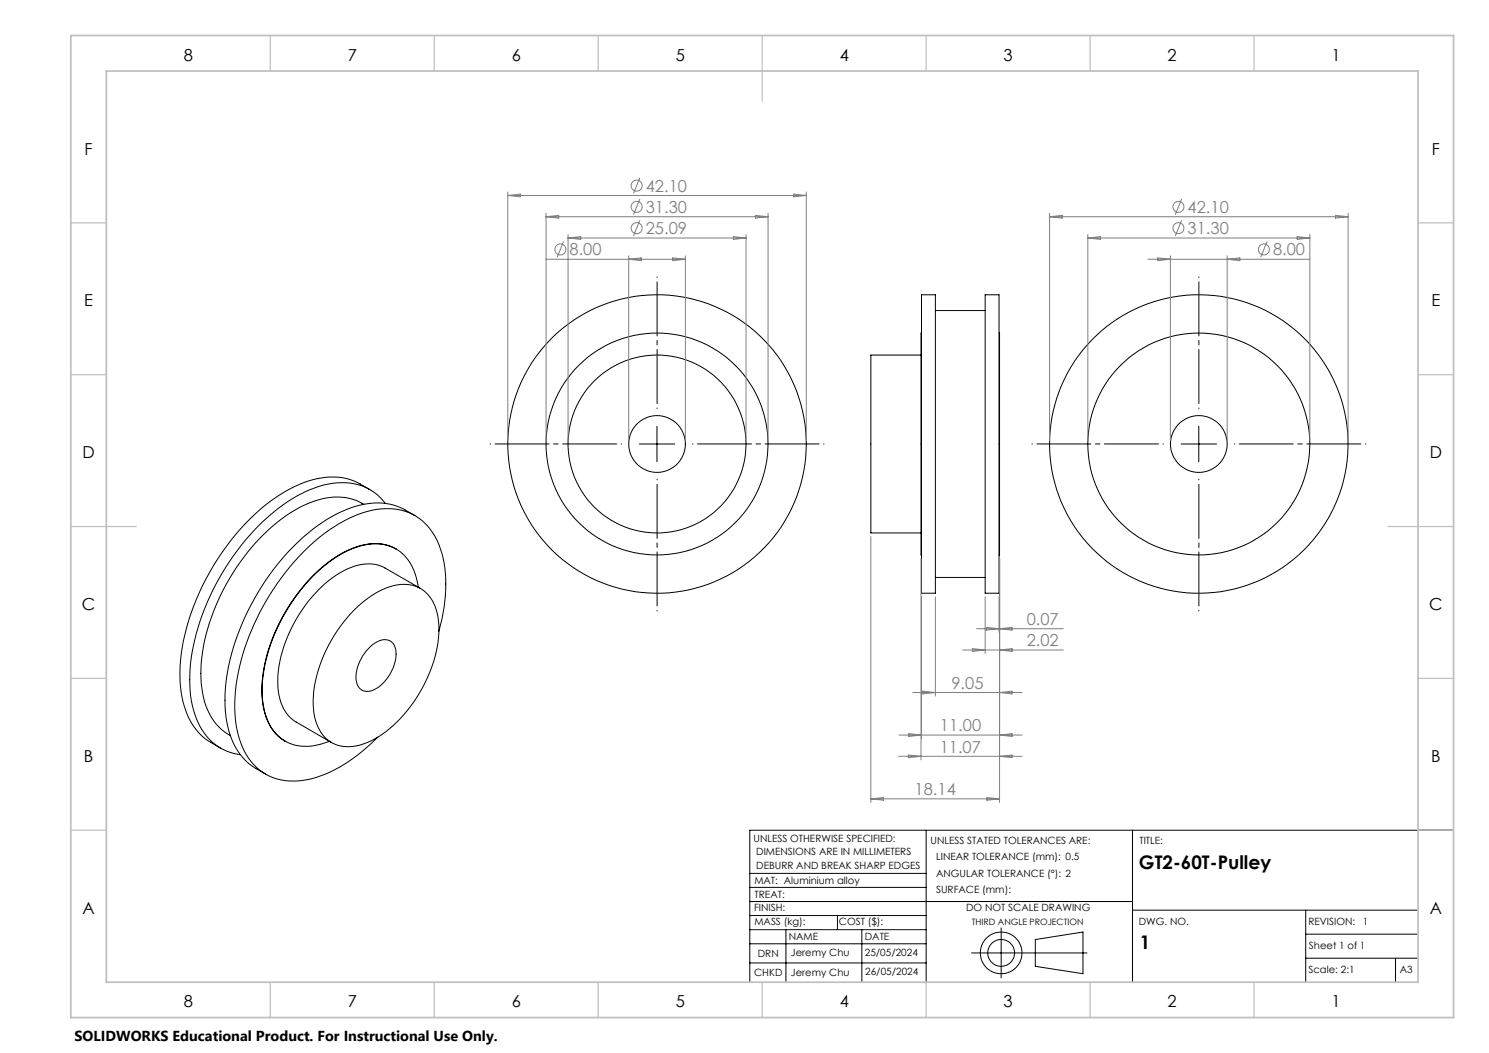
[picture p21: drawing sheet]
<svg xmlns="http://www.w3.org/2000/svg" width="420mm" height="297mm" viewBox="0 0 420 297" stroke-linecap="round" stroke-linejoin="round" font-family="sans-serif">
<defs><g id="words">
<g font-size="5.3">
<text x="321.3" y="245.2">GT2-60T-Pulley</text>
<text x="321.5" y="267.8">1</text>
</g>
<g font-size="4.7">
<text x="51.8" y="17.2">8</text>
<text x="98.1" y="17.2">7</text>
<text x="144.3" y="17.2">6</text>
<text x="190.6" y="17.2">5</text>
<text x="236.8" y="17.2">4</text>
<text x="283.1" y="17.2">3</text>
<text x="329.3" y="17.2">2</text>
<text x="375.6" y="17.2">1</text>
<text x="23.9" y="43.6">F</text>
<text x="403.9" y="43.6">F</text>
<text x="23.8" y="86.4">E</text>
<text x="403.8" y="86.4">E</text>
<text x="23.3" y="129.3">D</text>
<text x="403.3" y="129.3">D</text>
<text x="23.1" y="172.1">C</text>
<text x="403.1" y="172.1">C</text>
<text x="23.7" y="214.9">B</text>
<text x="403.7" y="214.9">B</text>
<text x="23.3" y="257.8">A</text>
<text x="403.3" y="257.8">A</text>
<text x="51.8" y="284.2">8</text>
<text x="98.1" y="284.2">7</text>
<text x="144.3" y="284.2">6</text>
<text x="190.6" y="284.2">5</text>
<text x="236.8" y="284.2">4</text>
<text x="283.1" y="284.2">3</text>
<text x="329.3" y="284.2">2</text>
<text x="375.6" y="284.2">1</text>
</g>
<g font-size="4.7" fill="#808080">
<text x="182.2" y="54">42.10</text>
<text x="182.2" y="60">31.30</text>
<text x="335" y="60">42.10</text>
<text x="182.2" y="66">25.09</text>
<text x="335" y="66">31.30</text>
<text x="160.6" y="72">8.00</text>
<text x="359.1" y="72">8.00</text>
<text x="289.6" y="176.3">0.07</text>
<text x="289.6" y="182.3">2.02</text>
<text x="268.4" y="194.3">9.05</text>
<text x="265.1" y="206.3">11.00</text>
<text x="265.1" y="212.3">11.07</text>
<text x="258" y="224.3">18.14</text>
</g>
<text font-size="4.1" x="21" y="293.7">SOLIDWORKS Educational Product. For Instructional Use Only.</text>
<g font-size="2.8">
<text x="212.5" y="237.4">UNLESS OTHERWISE SPECIFIED:</text>
<text x="262.5" y="238">UNLESS STATED TOLERANCES ARE:</text>
<text x="321.4" y="238">TITLE:</text>
<text x="213.3" y="245">DEBURR AND BREAK SHARP EDGES</text>
<text x="213.3" y="241.2">DIMENSIONS ARE IN MILLIMETERS</text>
<text x="264" y="242.5">LINEAR TOLERANCE (mm): 0.5</text>
<text x="212.8" y="249.3">MAT: Aluminium alloy</text>
<text x="264" y="251.8">SURFACE (mm):</text>
<text x="264" y="247.3">ANGULAR TOLERANCE (°): 2</text>
<text x="212.7" y="256.9">FINISH:</text>
<text x="212.9" y="253.2">TREAT:</text>
<text x="272.5" y="256.9">DO NOT SCALE DRAWING</text>
<text x="212.8" y="261">MASS (kg):</text>
<text x="236.6" y="261">COST ($):</text>
<text x="321.2" y="261">DWG. NO.</text>
<text x="369.1" y="261">REVISION:</text>
<text x="384.4" y="261">1</text>
<text x="213.8" y="269.9">DRN</text>
<text x="222.5" y="265.2">NAME</text>
<text x="223.1" y="269.8">Jeremy Chu</text>
<text x="243.9" y="269.7">25/05/2024</text>
<text x="243.9" y="265.1">DATE</text>
<text x="369.2" y="267.8">Sheet 1 of 1</text>
<text x="212.7" y="275.4">CHKD</text>
<text x="223.1" y="275.3">Jeremy Chu</text>
<text x="244.1" y="275.1">26/05/2024</text>
<text x="369.1" y="274.5">Scale: 2:1</text>
<text x="394.8" y="274.5">A3</text>
</g>
<text font-size="2.5" x="274.2" y="260.9">THIRD ANGLE PROJECTION</text>
</g></defs>
<g fill="none" stroke="#000" stroke-width=".28">
<path d="M259.9 83.1h3.9v84.2h-3.9zM259.9 93.9h-.1v62.6h.1M263.8 87.6h14.1M277.9 83.1h3.9v84.2h-3.9zM281.8 93.9h.1v62.6h-.1M259.8 100.2h-14.2v50.1h14.2M104.3 138.1a18.2 18.2 0 0 0-17.4-2.4 49.6 49.6 0 0 0-23.2 18.6 65.8 65.8 0 0 0-12.9 33.5 27.9 27.9 0 0 0 3.9 17.2l1.4 1.8 1.6 1.5 4.5 2.7M180.3 125.2h10M185.3 120.2v10M333.2 125.2h9.9M338.1 120.2v10M102.6 142.2a16.5 16.5 0 0 0-15.5-.2 48.1 48.1 0 0 0-20.3 17.9 55.2 55.2 0 0 0-10.1 31.5 19.8 19.8 0 0 0 5.6 14.2l2.7 1.9"/>
<path d="M108.7 142a15.2 15.2 0 0 0-15.8-5.5 41.1 41.1 0 0 0-21.1 13 67.9 67.9 0 0 0-18.2 39.1 28.4 28.4 0 0 0 3.5 17.5 14.5 14.5 0 0 0 10.7 6.8M111.7 154.8a14.2 14.2 0 0 0-13.4 .3 44.2 44.2 0 0 0-19.5 20.6 40.5 40.5 0 0 0-4.7 22.8 13.8 13.8 0 0 0 6.3 10.6M117 145.4l-2.7-1.6a18 18 0 0 0-15.4-.5 48.9 48.9 0 0 0-20.8 16 66.5 66.5 0 0 0-14.6 36.6 26.7 26.7 0 0 0 4.2 16.9l1.5 1.7 1.7 1.4 4 2.4M99.7 172.3a23.3 23.3 0 0 1 13.2-7.5 9.4 9.4 0 0 1 10.4 8.2 31 31 0 0 1-3.7 20.2 35.2 35.2 0 0 1-15.8 16.2 10.5 10.5 0 0 1-12.2-1.5 15.3 15.3 0 0 1-3.2-11.8 40.1 40.1 0 0 1 11.3-23.8zM118 165.6a13.7 13.7 0 0 0-7.1-11.2 14.8 14.8 0 0 0-12.5 .8 44.1 44.1 0 0 0-19.5 20.6 38.8 38.8 0 0 0-4.5 23.9 12.3 12.3 0 0 0 8.7 10.4 15.9 15.9 0 0 0 9.8-1M118.6 166l-10-5.8a11.4 11.4 0 0 0-10.7 .3 37.1 37.1 0 0 0-16.9 19.3 28.3 28.3 0 0 0-2 17.4 10.4 10.4 0 0 0 4.5 6.5l10 5.7M123.8 178a40.1 40.1 0 0 0 .4-23.1 15.4 15.4 0 0 0-18-11.2 39.9 39.9 0 0 0-21.1 12.4 68.5 68.5 0 0 0-18.7 39 28.5 28.5 0 0 0 3.7 18.8 15.3 15.3 0 0 0 16.3 6.1 40.6 40.6 0 0 0 20.1-12.1M263.8 162.9h14.1M104.3 182.5a5.1 5.1 0 0 1 6-1.6 5.3 5.3 0 0 1 1.1 5.7 11.9 11.9 0 0 1-6.5 8.2 3.2 3.2 0 0 1-4.5-3.1 12.3 12.3 0 0 1 3.9-9.2zM261.2 234.2v42.8M319.4 234.2v42.8M400 234.2h-188.5v42.8"/>
<path d="M211.5 250.3h49.7M211.5 254.3h107.9M211.5 246.3h49.7M211.5 258.2h49.7M236.2 258.2v4M319.4 256.7h80.6M368.3 256.7v20.3M211.5 262.2h49.7M211.5 266.2h49.7M211.5 271.6h49.7M221.7 262.2v14.8M243.1 262.2v14.8"/>
<path d="M274 268.8h32.6M282.4 261.7v14.1M292 265l13.5-2.1v11.7l-13.5-2zM368.3 263.5h31.7M368.3 270.3h31.7M393.6 270.3v6.7"/>
<circle cx="185.3" cy="125.2" r="8"/>
<circle cx="185.3" cy="125.2" r="42.1"/>
<circle cx="185.3" cy="125.2" r="25.1"/>
<circle cx="185.3" cy="125.2" r="31.3"/>
<circle cx="338.1" cy="125.2" r="8"/>
<circle cx="338.1" cy="125.2" r="31.3"/>
<circle cx="338.1" cy="125.2" r="42.1"/>
<circle cx="282.4" cy="268.8" r="5.9"/>
<circle cx="282.4" cy="268.8" r="3.8"/>
</g>
<g fill="none" stroke="#808080" stroke-width=".28">
<path d="M143.2 54.1v70.1M143.2 55.1h84.2M143.2 55.1l3.6-.4v.8zM180.5 56.1l-1.8 4.5M180.5 50.1l-1.8 4.5M223.9 54.7l3.5 .4-3.5 .4zM227.4 54.1v70.1M333.3 56.1l-1.8 4.5M154 60.1v64.1M154 61.1h62.6M154 61.1l3.6-.4v.8zM154.1 73.1h39.2"/>
<path d="M159 68.1l-1.8 4.5M160.2 66.1v58.1M160.2 67.1h50.2M160.2 67.1l3.6-.4v.8zM177.3 72.1v52.1M177.3 73.1l3.6-.4v.8zM180.5 62.1l-1.8 4.5M189.8 72.7l3.5 .4-3.5 .4zM193.3 72.1v52.1M206.9 66.7l3.5 .4-3.5 .4zM210.4 66.1v58.1M213.1 60.7l3.5 .4-3.5 .4z"/>
<path d="M216.6 60.1v64.1M296.1 61.1h84.2M296.1 60.1v64.1M296.1 61.1l3.5-.4v.8zM306.8 67.1h62.7M306.8 66.1v58.1M306.8 67.1l3.6-.4v.8zM323.8 73.1h45.6M326.6 72.7l3.5 .4-3.5 .4zM330.1 72.1v52.1M333.3 62.1l-1.8 4.5M346.1 72.1v52.1"/>
<path d="M346.1 73.1l3.6-.4v.8zM357.4 68.1l-1.8 4.5M365.9 66.7l3.6 .4-3.6 .4zM369.5 66.1v58.1M376.7 60.7l3.6 .4-3.6 .4zM380.3 60.1v64.1M245.6 151.3v75M259.8 157.5v56.8M281.9 157.5v68.8M259.9 168.3v40M263.8 168.3v28M275.4 177.3h24.5"/>
<path d="M277.9 168.3v16M278.2 176.9l3.6 .4-3.6 .4zM281.8 168.3v10M281.9 177.3l3.6-.4v.8zM257.5 195.3h30.8M260.3 194.9l3.5 .4-3.5 .4zM271.5 183.3h28.4M274.3 182.9l3.6 .4-3.6 .4zM281.9 183.3l3.6-.4v.8zM281.9 195.3l3.6-.4v.8zM253.4 213.3h34.9M253.6 207.3h34.7"/>
<path d="M256.2 213l3.6 .3-3.6 .4zM256.4 206.9l3.5 .4-3.5 .4zM281.9 207.3l3.6-.4v.8zM281.9 213.3l3.6-.3v.7zM245.6 225.3h36.3M245.6 225.3l3.6-.3v.7zM278.4 225l3.5 .3-3.5 .4z"/>
<circle cx="179.6" cy="58.4" r="1.56"/>
<circle cx="179.6" cy="52.4" r="1.56"/>
<circle cx="332.4" cy="58.4" r="1.56"/>
<circle cx="158.1" cy="70.3" r="1.56"/>
<circle cx="179.6" cy="64.3" r="1.56"/>
<circle cx="332.4" cy="64.4" r="1.56"/>
<circle cx="356.5" cy="70.3" r="1.56"/>
</g>
<path d="M185.3 115.2v-37.1M338.2 115.2v-37.1M175.3 125.2h-37.1M185.3 135.2v37.1M195.3 125.2h37.1M328.2 125.2h-37.1M338.2 135.2v37.1M348.2 125.2h37.1" fill="none" stroke="#000" stroke-width=".28" stroke-dasharray="15.2 1.3 1.3 1.3" stroke-dashoffset="-1.4"/>
<path d="M400 234.2h10" fill="none" stroke="#000" stroke-width=".35"/>
<g fill="none" stroke="#c0c0c0" stroke-width=".35">
<path d="M76.2 10v10M122.5 10v10M168.7 10v10M215 10v18.5M261.2 10v10M307.5 10v10M353.7 10v10M20 62.9h10M400 62.9h10M20 105.7h10M400 105.7h10M20 148.5h18.5"/>
<path d="M391.5 148.5h18.5M20 191.3h10M400 191.3h10M20 234.2h10M400 234.2h10M76.2 277v10M122.5 277v10M168.7 277v10M215 277v10M261.2 277v10M307.5 277v10M353.7 277v10"/>
</g>
<path d="M20 10h390v277h-390zM30 20h370v257h-370z" fill="none" stroke="#c0c0c0" stroke-width=".5"/>
<use href="#words"/>
</svg>
